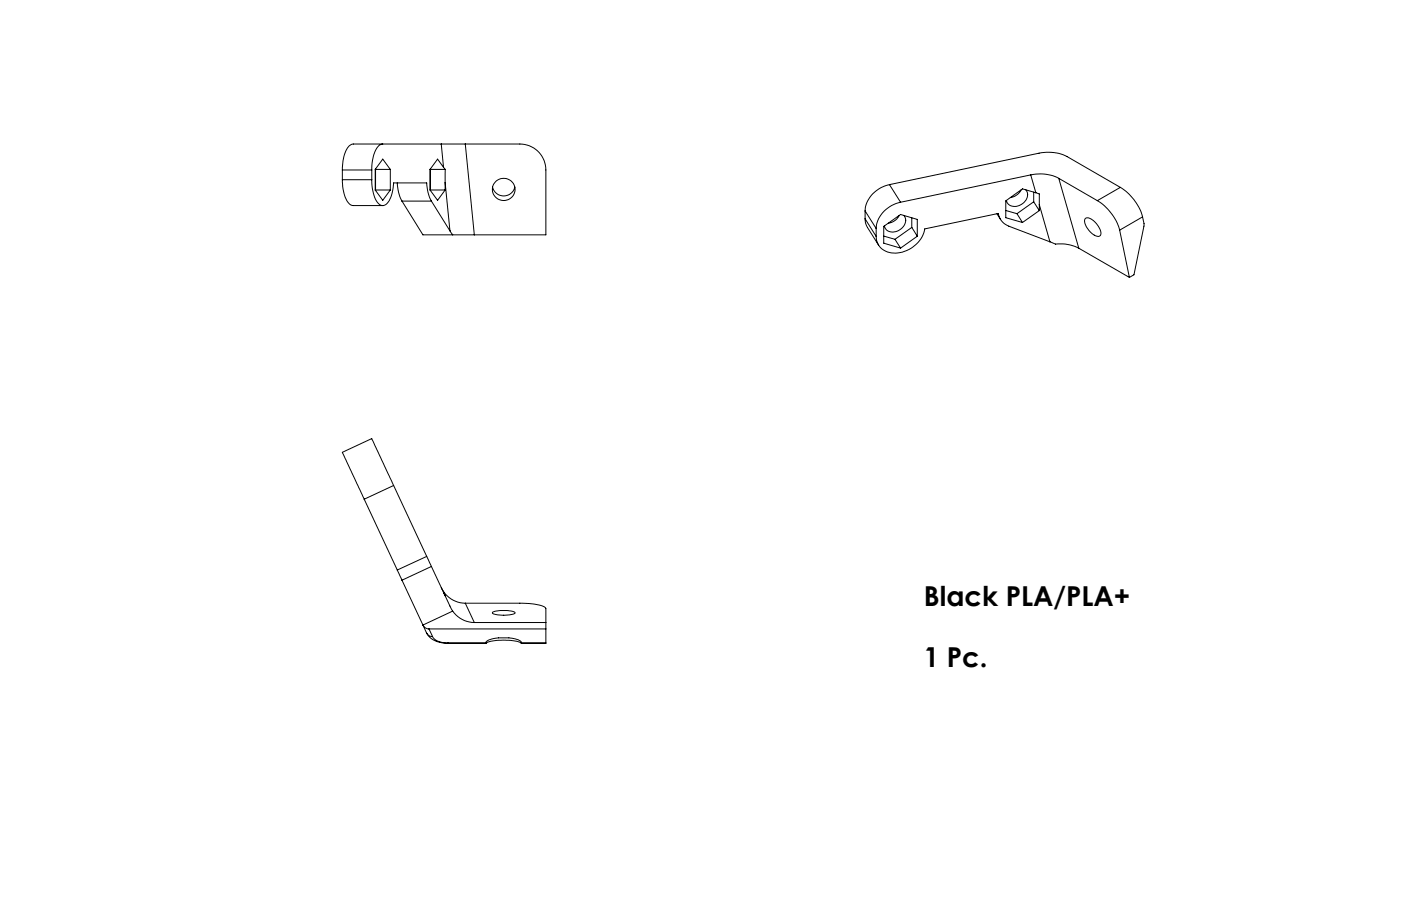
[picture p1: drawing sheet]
<svg xmlns="http://www.w3.org/2000/svg" width="432mm" height="279mm" viewBox="0 0 432 279" stroke-linecap="round" stroke-linejoin="round" font-family="sans-serif">
<defs><g id="words">
<g font-size="8.5">
<text x="284.7" y="186.7">Black PLA/PLA+</text>
<text x="284.7" y="205.7">1 Pc.</text>
</g>
</g></defs>
<g fill="none" stroke="#000" stroke-width=".31">
<path d="M105.5 55.4a10.3 10.3 0 0 0 2.4 7.7l.9 .3h9.2M105.5 55.4h9.1M105.5 52.4h9.1M105.5 52.4v3M114.6 55.4a10.3 10.3 0 0 0 2.4 7.7 2.03 2.03 0 0 0 2.9-1.2 12.7 12.7 0 0 0 1.4-5.5h10.2a12.6 12.6 0 0 0 1.5 5.6M114.6 52.4v3M115.7 52.1v.1M115.7 52.2v6.4M115.7 58.6v.1M115.7 58.6h4.6M115.7 52.2h4.6M118 44.4a3.8 3.8 0 0 0-2.7 3.2l-.6 2.6-.1 2.2"/>
<path d="M120.3 52.2l-2.3-3.1-2.4 3.1v6.4l2.4 3.2 2.3-3.2M120.3 52.2v6.4M122.4 56.4a12.6 12.6 0 0 0 1.5 5.6M132.6 52.1v.1M132.6 58.6h4.6M132.6 52.2h4.6M132.6 52.2v6.4M132.6 58.6v.1M136 44.4h-27.1a3.8 3.8 0 0 0-2.7 3.2l-.5 1.9-.2 2.9M136 44.4h7.4M136 44.4l.7 7.2M136.7 51.6l.5 .6"/>
<path d="M136.7 51.6l-1.8-2.5-2.4 3.1v6.4l2.4 3.2 2.3-3.2M137.2 56.3v2.3M137.2 56.3l1.5 14.9M137.2 52.2v4.1M143.4 44.4h16.8a8 8 0 0 1 8 8v20h-22M143.4 44.4l2.8 28M151.8 57.7a3.5 3.5 0 0 0 3.4 2.7 3.5 3.5 0 0 0 3.5-2.7M274.1 56.9l46.2-9.7a13.2 13.2 0 0 1 8.6 1.1l16.4 9.5M274.1 56.9a9.2 9.2 0 0 0-7.5 8.2M274.1 56.9l3.5 5.5M314.7 58.6a4.6 4.6 0 0 1-3.3 2.3M316.2 58.6a3.1 3.1 0 0 1-1.7 4.6 2.78 2.78 0 0 1-4.3-1.4"/>
<path d="M317.7 53.9a12.6 12.6 0 0 1 8.6 1.1M317.7 53.9l-40.1 8.5M317.7 53.9l1.6 5.5M318.6 59.3v2.9M319.3 59.4l1 .4v3.3M319.3 59.4l-4.2-1.2-5.1 3.7v5.2l5.1 1.5M326.3 55l11.9 6.9M326.3 55l6.2 21.6M345.3 57.8a15.6 15.6 0 0 1 6.8 9.1M345.3 57.8l-7.1 4.1M123.9 62h9.1M123.9 62l6.5 10.4h9.1"/>
<path d="M133 62l5.7 9.2M138.7 71.2l.8 1.2M139.5 72.4h6.7M266.6 67.5l.5 2.2 3.7 5.9M266.6 65.1l3.5 5.4M266.6 67.5l3.5 5.4M266.6 65.1v2.4M270.1 72.9a5.4 5.4 0 0 0 6.7 5.1 9.6 9.6 0 0 0 8.2-7.4l22.7-4.8a5 5 0 0 0 3.2 3.9l12.7 4.9M270.1 70.5v2.4M272.4 72.8l3.4 1M275.8 73.8l1.8 2.7M277.1 66.5a4.4 4.4 0 0 1-3.3 2.3"/>
<path d="M277.6 62.4a9.2 9.2 0 0 0-7.5 8.1M278.6 66.5a3.1 3.1 0 0 1-1.6 4.6 2.76 2.76 0 0 1-4.4-1.4M281 67.2v2.9M281 70.1l-5.2 3.7M281 70.1l1.7 2.7M282.7 72.8v-5.1l-5.1-1.6-5.2 3.7v5.2l5.2 1.5M282.7 72.8l-5.1 3.7M307.3 65.9l1.1 1.8M310 64.9l3.4 1M313.4 65.9l1.7 2.7M318.6 62.2l-5.2 3.7M318.6 62.2l1.7 2.7"/>
<path d="M320.3 64.9l-5.2 3.7M320.3 63.1v1.8M320.3 63.1l3.3 11.5M323.6 74.6l.6 .2a3.1 3.1 0 0 0 2.7 .4 11.6 11.6 0 0 1 5.6 1.4M332.5 76.6l15.6 8.9M334.5 67.4a2.97 2.97 0 0 1 3.5 1.6 3.7 3.7 0 0 1 1.1 3.6 2.3 2.3 0 0 1-2.8-.8l-.3-.4a3.9 3.9 0 0 1-1.5-4zM338.2 61.9a15.9 15.9 0 0 1 6.9 9.1M345.1 71l3 14.5M352.1 66.9l.5 2.7-3.1 15.1-1.4 .8M352.1 66.9l-7 4.1M112.3 154l10.1 21.8M121.3 149.7l-6.7-14.4-9.1 4.2 6.8 14.5"/>
<path d="M121.3 149.7l-9 4.3M121.3 149.7l10.2 21.9M122.4 175.8l1.5 3.1M123.9 178.9l6.5 13.9M131.5 171.6l1.5 3.1M131.5 171.6l-9.1 4.2M133 174.7l6.5 13.8M133 174.7l-9.1 4.2M130.4 192.8l.7 .8 1.1 .4M130.4 192.8l1.1 2.4M131.5 195.2a7.1 7.1 0 0 0 6.6 3.2M131.5 195.2a1.85 1.85 0 0 0 1.8 1.1"/>
<path d="M132.2 194l1.1 2.3M132.2 194h36M133.3 196.3a5.1 5.1 0 0 0 4.8 2M136 181.2a8.2 8.2 0 0 0 7.4 4.8M136.7 182.7l.5 1.1M138.1 198.3v.1M138.1 198.3l11.7 .1M139.5 188.5a8.3 8.3 0 0 0 6.7 3.5M139.5 188.5l-9.1 4.3M143.4 186h17.6l4.6 .5a3.3 3.3 0 0 1 2.6 1.2v10.6M143.4 186l2.8 6M146.2 192h22"/>
<path d="M149.8 198.3a2.83 2.83 0 0 1 2.7-1.5h5.4a2.83 2.83 0 0 1 2.8 1.5h-.1M149.8 198.3v.1M149.9 198.3a16.9 16.9 0 0 1 9.8-.4l.9 .4M151.8 188.8a10.8 10.8 0 0 1 6.9 0 .88 .88 0 0 1-1.3 .7 9.3 9.3 0 0 1-5.6-.4zM160.7 198.4h7.5M168.2 198.4h.1"/>
<circle cx="155.2" cy="58.4" r="3.5"/>
</g>
<use href="#words"/>
</svg>
